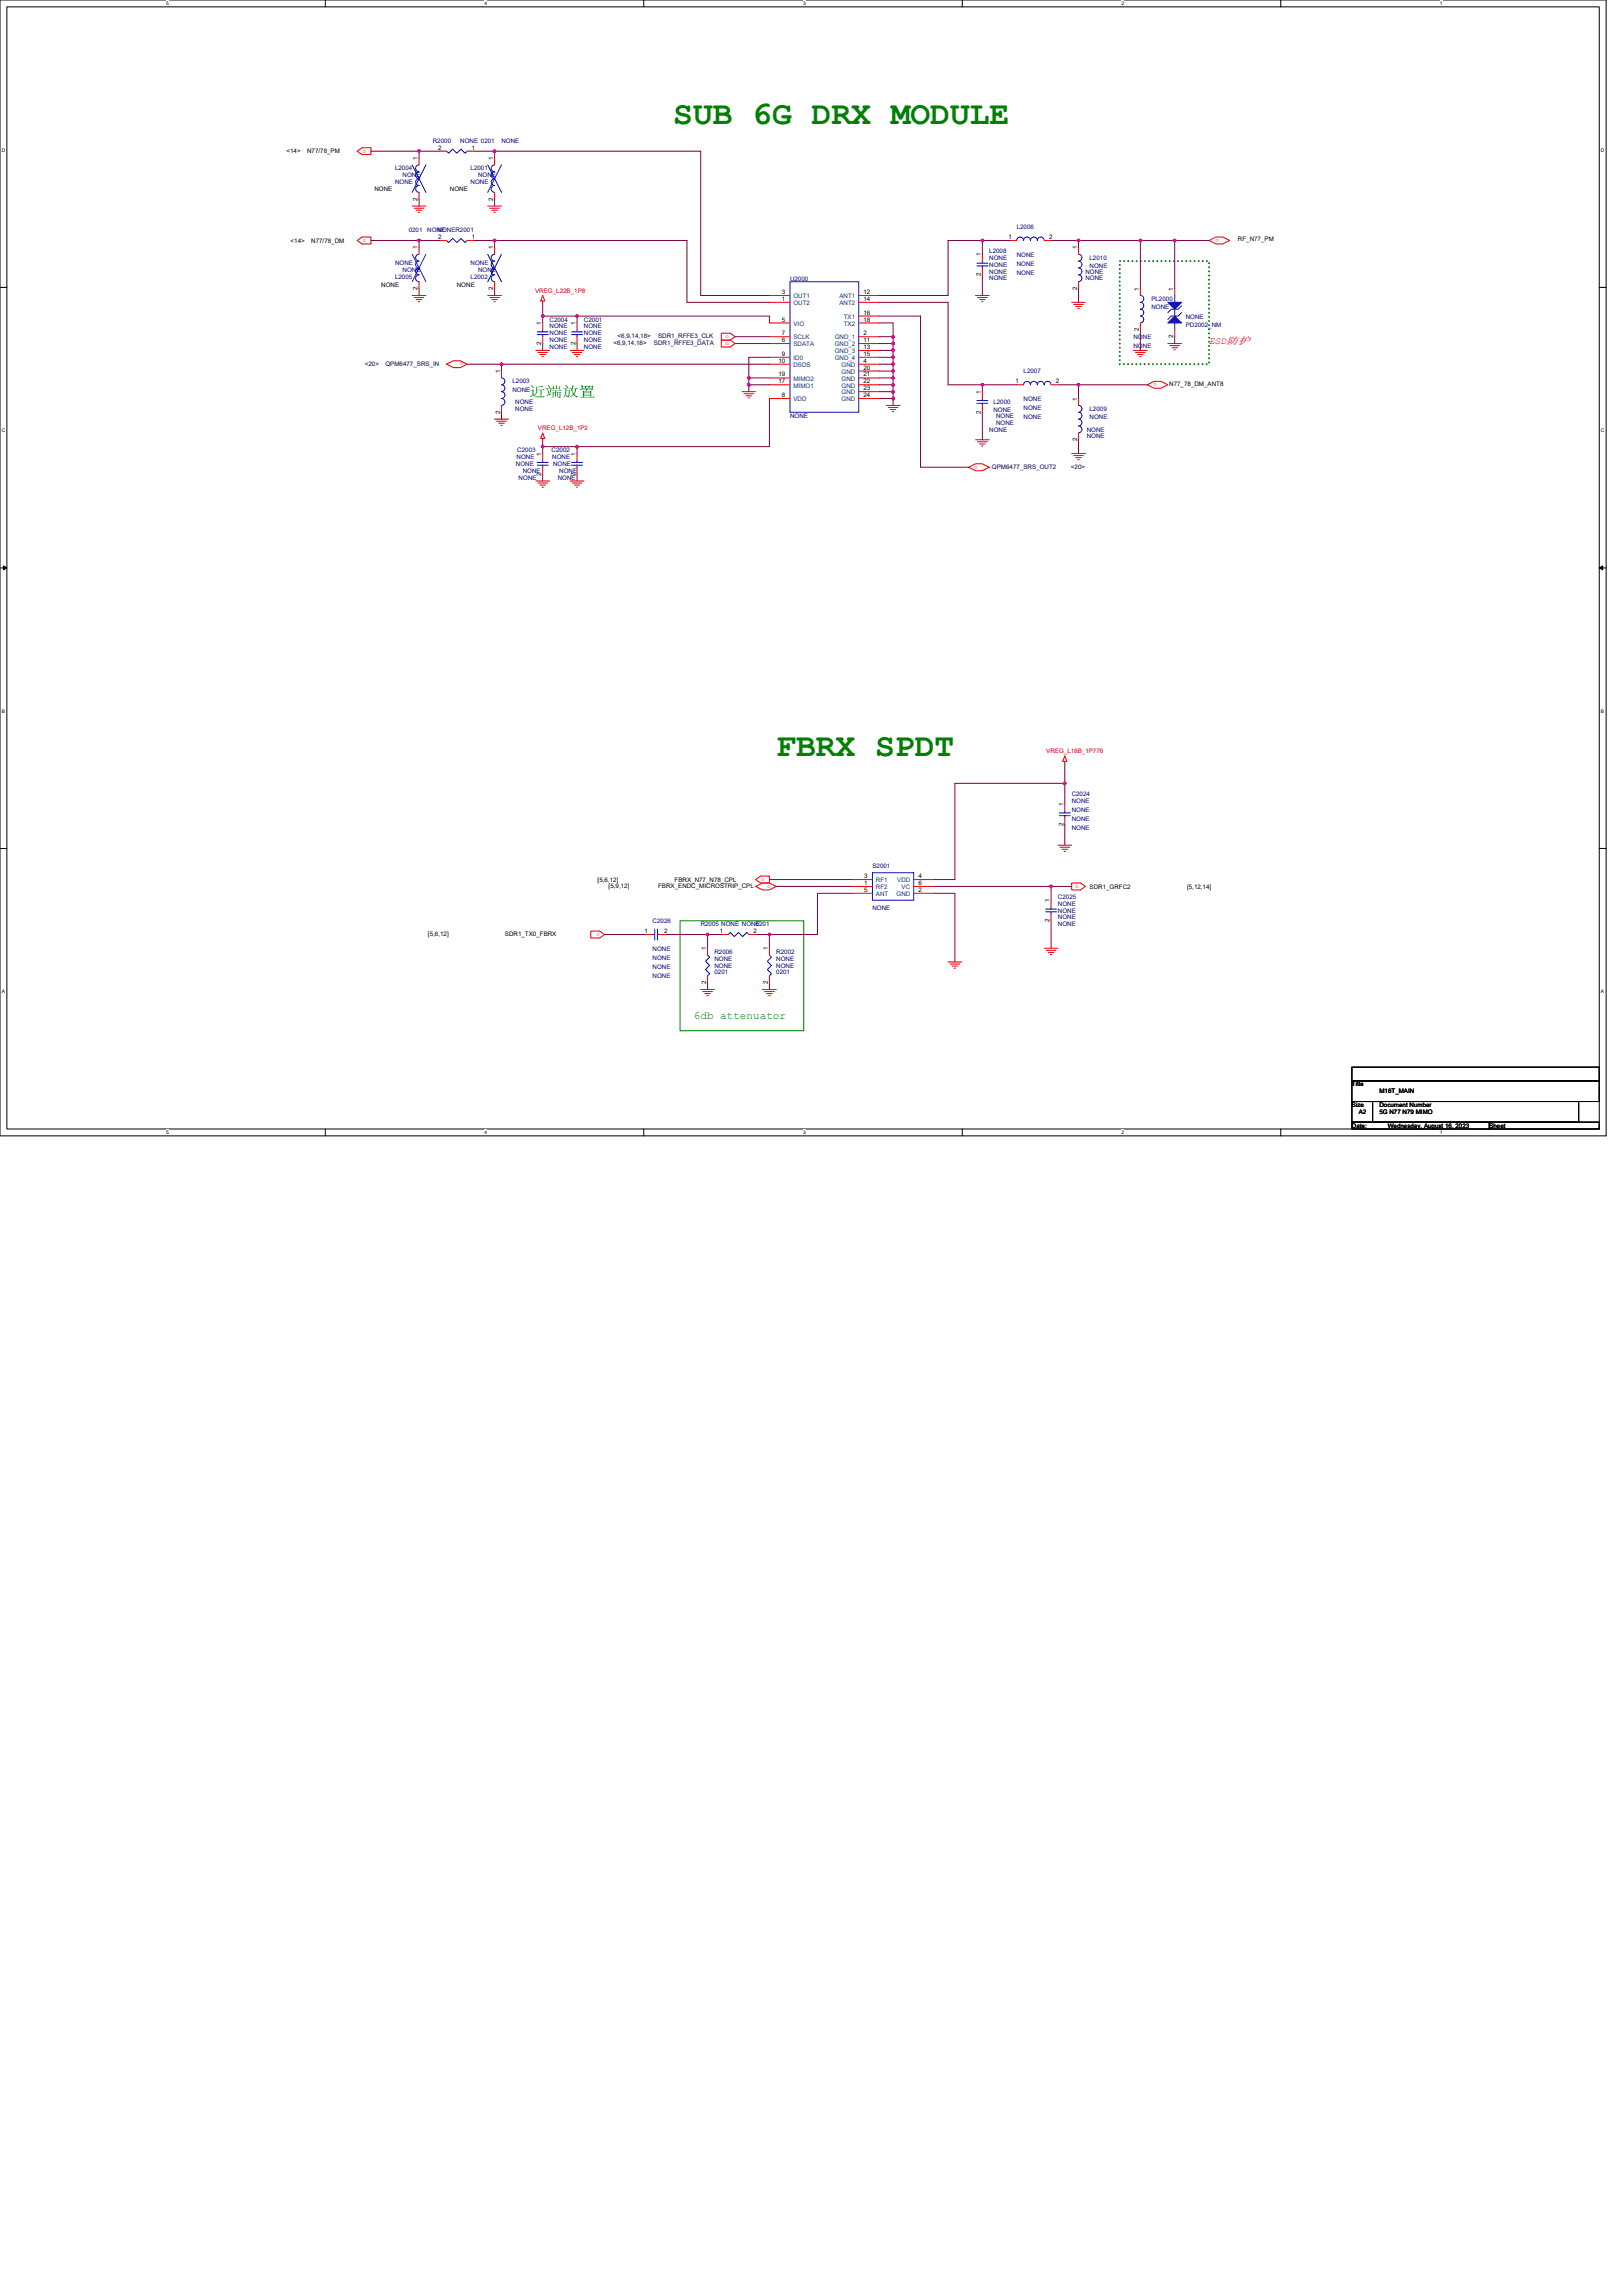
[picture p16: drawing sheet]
<svg xmlns="http://www.w3.org/2000/svg" width="210mm" height="297mm" viewBox="0 0 210 297" stroke-linecap="round" stroke-linejoin="round" font-family="sans-serif">
<defs><g id="words">
<g font-size="4.3" fill="#008000">
<text x="87.1" y="16">SUB 6G DRX MODULE</text>
<text x="100.5" y="97.8">FBRX SPDT</text>
</g>
<text font-size="1.8" fill="#008000" x="68.5" y="51.3">靠近引放</text>
<text font-size="1.4" fill="#008000" x="89.8" y="131.8">6db attenuator</text>
<text font-size="1.2" fill="#f00" x="156.5" y="44.6">ESD防防</text>
<g font-size=".8">
<text x="37.1" y="19.8">&lt;14&gt;</text>
<text x="39.7" y="19.8">N77/78_PM</text>
<text x="54" y="20.7" transform="rotate(-90 54 20.7)">1</text>
<text x="56.7" y="19.4">2</text>
<text x="61.1" y="19.4">1</text>
<text x="63.8" y="20.7" transform="rotate(-90 63.8 20.7)">1</text>
<text x="48.5" y="24.7">NONE</text>
<text x="54" y="26" transform="rotate(-90 54 26)">2</text>
<text x="58.2" y="24.7">NONE</text>
<text x="63.8" y="26" transform="rotate(-90 63.8 26)">2</text>
<text x="37.6" y="31.4">&lt;14&gt;</text>
<text x="40.3" y="31.4">N77/78_DM</text>
<text x="54" y="32.3" transform="rotate(-90 54 32.3)">1</text>
<text x="56.7" y="30.9">2</text>
<text x="61.1" y="30.9">1</text>
<text x="63.8" y="32.3" transform="rotate(-90 63.8 32.3)">1</text>
<text x="126.9" y="35.7" transform="rotate(-90 126.9 35.7)">2</text>
<text x="126.9" y="33.2" transform="rotate(-90 126.9 33.2)">1</text>
<text x="130.5" y="30.9">1</text>
<text x="135.8" y="30.9">2</text>
<text x="139.4" y="32.3" transform="rotate(-90 139.4 32.3)">1</text>
<text x="160.2" y="31.2">RF_N77_PM</text>
<text x="49.3" y="37.2">NONE</text>
<text x="54" y="37.5" transform="rotate(-90 54 37.5)">2</text>
<text x="59.1" y="37.2">NONE</text>
<text x="63.8" y="37.5" transform="rotate(-90 63.8 37.5)">2</text>
<text x="101.2" y="38.9">1</text>
<text x="101.2" y="38">3</text>
<text x="101.2" y="41.6">5</text>
<text x="111.7" y="38">12</text>
<text x="111.7" y="38.9">14</text>
<text x="111.7" y="40.7">16</text>
<text x="111.7" y="41.6">18</text>
<text x="139.4" y="37.5" transform="rotate(-90 139.4 37.5)">2</text>
<text x="147.4" y="37.6" transform="rotate(-90 147.4 37.6)">1</text>
<text x="151.8" y="37.6" transform="rotate(-90 151.8 37.6)">1</text>
<text x="70" y="44.6" transform="rotate(-90 70 44.6)">2</text>
<text x="70" y="42" transform="rotate(-90 70 42)">1</text>
<text x="74.5" y="44.6" transform="rotate(-90 74.5 44.6)">2</text>
<text x="74.5" y="42" transform="rotate(-90 74.5 42)">1</text>
<text x="100.7" y="46.9">10</text>
<text x="101.2" y="44.3">6</text>
<text x="101.2" y="43.4">7</text>
<text x="101.2" y="46">9</text>
<text x="111.7" y="46.9">4</text>
<text x="111.7" y="43.4">2</text>
<text x="111.7" y="44.3">11</text>
<text x="111.7" y="45.2">13</text>
<text x="111.7" y="46">15</text>
<text x="111.7" y="47.8">20</text>
<text x="147.4" y="42.9" transform="rotate(-90 147.4 42.9)">2</text>
<text x="151.8" y="43.7" transform="rotate(-90 151.8 43.7)">2</text>
<text x="64.7" y="53.5" transform="rotate(-90 64.7 53.5)">2</text>
<text x="64.7" y="48.3" transform="rotate(-90 64.7 48.3)">1</text>
<text x="100.7" y="49.6">17</text>
<text x="100.7" y="48.7">19</text>
<text x="101.2" y="51.4">8</text>
<text x="111.7" y="48.7">21</text>
<text x="111.7" y="49.6">22</text>
<text x="111.7" y="50.5">23</text>
<text x="111.7" y="51.4">24</text>
<text x="126.9" y="53.5" transform="rotate(-90 126.9 53.5)">2</text>
<text x="126.9" y="50.9" transform="rotate(-90 126.9 50.9)">1</text>
<text x="131.4" y="49.6">1</text>
<text x="136.6" y="49.6">2</text>
<text x="139.4" y="51.8" transform="rotate(-90 139.4 51.8)">1</text>
<text x="151.3" y="49.9">N77_78_DM_ANT8</text>
<text x="70" y="58.9" transform="rotate(-90 70 58.9)">1</text>
<text x="74.5" y="58.9" transform="rotate(-90 74.5 58.9)">1</text>
<text x="139.4" y="57.1" transform="rotate(-90 139.4 57.1)">2</text>
<text x="70" y="61.5" transform="rotate(-90 70 61.5)">2</text>
<text x="74.5" y="61.5" transform="rotate(-90 74.5 61.5)">2</text>
<text x="137.6" y="106.9" transform="rotate(-90 137.6 106.9)">2</text>
<text x="137.6" y="104.3" transform="rotate(-90 137.6 104.3)">1</text>
<text x="111.8" y="113.6">3</text>
<text x="118.9" y="113.6">4</text>
<text x="77.3" y="114.1">[5,6,12]</text>
<text x="78.8" y="114.9">[5,9,12]</text>
<text x="85.2" y="114.9">FBRX_ENDC_MICROSTRIP_CPL</text>
<text x="87.3" y="114.1">FBRX_N77_N78_CPL</text>
<text x="111.8" y="115.4">5</text>
<text x="111.8" y="114.5">1</text>
<text x="118.9" y="115.4">2</text>
<text x="118.9" y="114.5">6</text>
<text x="135.8" y="119.3" transform="rotate(-90 135.8 119.3)">2</text>
<text x="135.8" y="116.7" transform="rotate(-90 135.8 116.7)">1</text>
<text x="141" y="115">SDR1_GRFC2</text>
<text x="153.6" y="115">[5,12,14]</text>
<text x="55.4" y="121.1">[5,6,12]</text>
<text x="65.3" y="121.1">SDR1_TX0_FBRX</text>
<text x="83.4" y="120.7">1</text>
<text x="86" y="120.7">2</text>
<text x="91.4" y="122.9" transform="rotate(-90 91.4 122.9)">1</text>
<text x="93.2" y="120.7">1</text>
<text x="97.5" y="120.7">2</text>
<text x="99.4" y="122.9" transform="rotate(-90 99.4 122.9)">1</text>
<text x="91.4" y="127.3" transform="rotate(-90 91.4 127.3)">2</text>
<text x="99.4" y="127.3" transform="rotate(-90 99.4 127.3)">2</text>
<text x="175" y="140.6">Title</text>
<text x="175" y="143.2">Size</text>
<text x="178.5" y="143.2">Document Number</text>
<text x="178.5" y="141.4">M16T_MAIN</text>
<text x="175" y="145.9">Date:</text>
<text x="175.8" y="144.1">A2</text>
<text x="178.5" y="144.1">5G N77 N79 MIMO</text>
<text x="179.6" y="145.9">Wednesday, August 16, 2023</text>
<text x="192.7" y="145.9">Sheet</text>
</g>
<g font-size=".8" fill="#f00">
<text x="46.9" y="19.8">o</text>
<text x="46.9" y="31.3">o</text>
<text x="157.7" y="30.9" transform="rotate(-180 157.7 30.9)">o</text>
<text x="69.3" y="37.9">VREG_L22B_1P8</text>
<text x="59.9" y="46.9" transform="rotate(-180 59.9 46.9)">o</text>
<text x="93.9" y="43.8">o</text>
<text x="93.9" y="44.6">o</text>
<text x="149.7" y="49.6" transform="rotate(-180 149.7 49.6)">o</text>
<text x="69.6" y="55.7">VREG_L12B_1P2</text>
<text x="126.5" y="60.2" transform="rotate(-180 126.5 60.2)">o</text>
<text x="135.4" y="97.4">VREG_L18B_1P776</text>
<text x="98.5" y="114">o</text>
<text x="99.3" y="114.9">o</text>
<text x="139.1" y="114.9">o</text>
<text x="77.6" y="120.7" transform="rotate(-180 77.6 120.7)">o</text>
</g>
<g font-size=".8" fill="#000080">
<text x="51.1" y="22.1">L2004</text>
<text x="51.1" y="23.8">NONE</text>
<text x="52.1" y="22.9">NONE</text>
<text x="56" y="18.5">R2000</text>
<text x="59.6" y="18.5">NONE 0201</text>
<text x="60.9" y="22.1">L2001</text>
<text x="60.9" y="23.8">NONE</text>
<text x="61.9" y="22.9">NONE</text>
<text x="64.9" y="18.5">NONE</text>
<text x="131.6" y="29.6">L2006</text>
<text x="51.1" y="34.3">NONE</text>
<text x="52.1" y="35.2">NONE</text>
<text x="52.9" y="30.1">0201</text>
<text x="55.3" y="30.1">NONE</text>
<text x="56.6" y="30.1">NONER2001</text>
<text x="60.9" y="34.3">NONE</text>
<text x="61.9" y="35.2">NONE</text>
<text x="128" y="32.7">L2008</text>
<text x="128" y="33.6">NONE</text>
<text x="128" y="35.4">NONE</text>
<text x="128" y="34.5">NONE</text>
<text x="131.6" y="33.3">NONE</text>
<text x="131.6" y="34.4">NONE</text>
<text x="131.6" y="35.6">NONE</text>
<text x="140.5" y="35.4">NONE</text>
<text x="141" y="33.6">L2010</text>
<text x="141" y="34.7">NONE</text>
<text x="51.1" y="36.1">L2005</text>
<text x="60.9" y="36.1">L2002</text>
<text x="71.1" y="41.6">C2004</text>
<text x="75.6" y="41.6">C2001</text>
<text x="102.2" y="36.4">U2000</text>
<text x="128" y="36.3">NONE</text>
<text x="140.5" y="36.3">NONE</text>
<text x="149" y="38.9">PL2000</text>
<text x="149" y="40">NONE</text>
<text x="153.4" y="41.3">NONE</text>
<text x="71.1" y="42.5">NONE</text>
<text x="71.1" y="45.2">NONE</text>
<text x="71.1" y="44.3">NONE</text>
<text x="71.1" y="43.4">NONE</text>
<text x="75.6" y="42.5">NONE</text>
<text x="75.6" y="43.4">NONE</text>
<text x="75.6" y="44.3">NONE</text>
<text x="75.6" y="45.2">NONE</text>
<text x="146.7" y="43.8">NONE</text>
<text x="146.7" y="45">NONE</text>
<text x="153.4" y="42.3">PD2002_NM</text>
<text x="66.3" y="49.6">L2003</text>
<text x="66.3" y="50.7">NONE</text>
<text x="66.7" y="53.2">NONE</text>
<text x="66.7" y="52.3">NONE</text>
<text x="128.6" y="52.3">L2000</text>
<text x="128.6" y="53.3">NONE</text>
<text x="132.5" y="48.3">L2007</text>
<text x="132.5" y="51.9">NONE</text>
<text x="132.5" y="53.1">NONE</text>
<text x="141" y="53.2">L2009</text>
<text x="66.9" y="59.4">NONE</text>
<text x="66.9" y="58.5">C2003</text>
<text x="71.4" y="58.5">C2002</text>
<text x="71.5" y="59.4">NONE</text>
<text x="102.2" y="54.1">NONE</text>
<text x="128" y="55.8">NONE</text>
<text x="128.9" y="54.1">NONE</text>
<text x="128.9" y="54.9">NONE</text>
<text x="132.5" y="54.2">NONE</text>
<text x="140.6" y="55.8">NONE</text>
<text x="140.6" y="56.7">NONE</text>
<text x="141" y="54.2">NONE</text>
<text x="66.8" y="60.3">NONE</text>
<text x="67.1" y="62.1">NONE</text>
<text x="67.7" y="61.2">NONE</text>
<text x="71.6" y="60.3">NONE</text>
<text x="72.2" y="62.1">NONE</text>
<text x="72.4" y="61.2">NONE</text>
<text x="138.7" y="103">C2024</text>
<text x="138.7" y="103.8">NONE</text>
<text x="138.7" y="105.1">NONE</text>
<text x="138.7" y="106.2">NONE</text>
<text x="138.7" y="107.4">NONE</text>
<text x="112.9" y="112.3">S2001</text>
<text x="84.5" y="119.4">C2026</text>
<text x="90.7" y="119.8">R2005 NONE NONE</text>
<text x="97.8" y="119.8">0201</text>
<text x="112.9" y="117.7">NONE</text>
<text x="136.9" y="116.3">C2025</text>
<text x="136.9" y="117.2">NONE</text>
<text x="136.9" y="118.1">NONE</text>
<text x="136.9" y="119">NONE</text>
<text x="136.9" y="119.8">NONE</text>
<text x="84.5" y="123">NONE</text>
<text x="84.5" y="124.2">NONE</text>
<text x="84.5" y="125.4">NONE</text>
<text x="92.5" y="123.4">R2006</text>
<text x="92.5" y="124.3">NONE</text>
<text x="92.5" y="125.2">NONE</text>
<text x="100.5" y="123.4">R2002</text>
<text x="100.5" y="124.3">NONE</text>
<text x="100.5" y="125.2">NONE</text>
<text x="84.5" y="126.5">NONE</text>
<text x="92.5" y="126.1">0201</text>
<text x="100.5" y="126.1">0201</text>
</g>
<g font-size=".8" fill="#004080">
<text x="102.7" y="39.5">OUT2</text>
<text x="102.7" y="38.6">OUT1</text>
<text x="108.6" y="38.6">ANT1</text>
<text x="108.6" y="39.5">ANT2</text>
<text x="109.2" y="41.3">TX1</text>
<text x="102.7" y="42.1">VIO</text>
<text x="102.7" y="44.8">SDATA</text>
<text x="102.7" y="43.9">SCLK</text>
<text x="102.7" y="46.6">ID0</text>
<text x="102.7" y="47.5">DSDS</text>
<text x="108" y="43.9">GND_1</text>
<text x="108" y="44.8">GND_2</text>
<text x="108" y="45.7">GND_3</text>
<text x="108" y="46.6">GND_4</text>
<text x="108.9" y="47.5">GND</text>
<text x="109.2" y="42.1">TX2</text>
<text x="102.7" y="51.9">VDD</text>
<text x="102.7" y="50.1">MIMO1</text>
<text x="102.7" y="49.3">MIMO2</text>
<text x="108.9" y="48.4">GND</text>
<text x="108.9" y="49.3">GND</text>
<text x="108.9" y="50.1">GND</text>
<text x="108.9" y="51">GND</text>
<text x="108.9" y="51.9">GND</text>
<text x="113.3" y="115.9">ANT</text>
<text x="113.3" y="114.2">RF1</text>
<text x="113.3" y="115">RF2</text>
<text x="116" y="115.9">GND</text>
<text x="116.1" y="114.2">VDD</text>
<text x="116.7" y="115">VC</text>
</g>
<g font-size=".8" fill="#000040">
<text x="47.2" y="47.4">&lt;20&gt;</text>
<text x="49.9" y="47.4">QPM6477_SRS_IN</text>
<text x="79.4" y="44.6">&lt;6,9,14,18&gt;</text>
<text x="79.9" y="43.7">&lt;6,9,14,18&gt;</text>
<text x="84.6" y="44.6">SDR1_RFFE3_DATA</text>
<text x="85.2" y="43.7">SDR1_RFFE3_CLK</text>
<text x="128.4" y="60.7">QPM6477_SRS_OUT2</text>
<text x="138.6" y="60.7">&lt;20&gt;</text>
</g>
<g font-size=".6">
<text x="21.5" y=".7">5</text>
<text x="62.7" y=".7">4</text>
<text x="103.9" y=".7">3</text>
<text x="145.1" y=".7">2</text>
<text x="186.3" y=".7">1</text>
<text x=".2" y="19.6">D</text>
<text x="207.2" y="19.6">D</text>
<text x=".2" y="55.9">C</text>
<text x="207.2" y="55.9">C</text>
<text x=".2" y="92.2">B</text>
<text x="207.2" y="92.2">B</text>
<text x=".2" y="128.5">A</text>
<text x="207.2" y="128.5">A</text>
<text x="21.5" y="146.7">5</text>
<text x="62.7" y="146.7">4</text>
<text x="103.9" y="146.7">3</text>
<text x="145.1" y="146.7">2</text>
<text x="186.3" y="146.7">1</text>
</g>
</g></defs>
<path d="M207.8 0h-207.8v147h207.8v-147M.9 .9h206.1v145.2h-206.1z" fill="none" stroke="#000" stroke-width=".13"/>
<g fill="#fff">
<path d="M21.5 .1h.4v.7h-.4z"/>
<path d="M21.5 146.2h.4v.7h-.4z"/>
</g>
<path d="M42.1 0v.9M42.1 146.1v.9" fill="none" stroke="#000" stroke-width=".13"/>
<g fill="#fff">
<path d="M62.7 .1h.4v.7h-.4z"/>
<path d="M62.7 146.2h.4v.7h-.4z"/>
</g>
<path d="M83.3 0v.9M83.3 146.1v.9" fill="none" stroke="#000" stroke-width=".13"/>
<g fill="#fff">
<path d="M103.9 .1h.4v.7h-.4z"/>
<path d="M103.9 146.2h.4v.7h-.4z"/>
</g>
<path d="M124.5 0v.9M124.5 146.1v.9" fill="none" stroke="#000" stroke-width=".13"/>
<g fill="#fff">
<path d="M145.1 .1h.4v.7h-.4z"/>
<path d="M145.1 146.2h.4v.7h-.4z"/>
</g>
<path d="M165.7 0v.9M165.7 146.1v.9" fill="none" stroke="#000" stroke-width=".13"/>
<g fill="#fff">
<path d="M186.3 .1h.4v.7h-.4z"/>
<path d="M186.3 146.2h.4v.7h-.4z"/>
<path d="M.2 19h.5v.7h-.5z"/>
<path d="M207.2 19h.4v.7h-.4z"/>
<path d="M.2 55.3h.5v.7h-.5z"/>
<path d="M207.2 55.3h.4v.7h-.4z"/>
</g>
<path d="M0 37.2h.9M207 37.2h.8" fill="none" stroke="#000" stroke-width=".13"/>
<g fill="#fff">
<path d="M.2 91.6h.4v.7h-.4z"/>
<path d="M207.2 91.6h.4v.7h-.4z"/>
</g>
<path d="M0 73.5h.9M.4 73.2l.5 .3-.5 .2zM207 73.5l.4-.3v.5zM207 73.5h.8" fill="none" stroke="#000" stroke-width=".13"/>
<path d="M.4 73.2l.5 .3-.5 .2zM207 73.5l.4-.3v.5z" fill="#000"/>
<g fill="#fff">
<path d="M.2 127.9h.4v.7h-.4z"/>
<path d="M207.2 127.9h.4v.7h-.4z"/>
</g>
<path d="M0 109.8h.9M207 109.8h.8M175 138.1h32v1.7h-32zM175 139.8h32v2.7h-32zM175 142.5h2.6v2.7h-2.6zM175 145.2h17.7v.9h-17.7zM177.6 142.5h26.7v2.7h-26.7zM192.7 145.2h14.3v.9h-14.3z" fill="none" stroke="#000" stroke-width=".13"/>
<path d="M88 119.1h16v14.2h-16z" fill="none" stroke="#008000" stroke-width=".13"/>
<path d="M144.9 33.8h11.6v13.3h-11.6z" fill="none" stroke="#008000" stroke-width=".27" stroke-dasharray="0 .5"/>
<g fill="none" stroke="#f00" stroke-width=".13">
<path d="M46.2 19.6l.7-.5h1.1v.9h-1.1zM46.2 31.1l.7-.4h1.1v.9h-1.1zM53.3 26.7h1.8M53.3 38.2h1.8M53.6 26.9h1.3M53.6 38.5h1.3M53.9 27.2h.7M53.9 38.8h.7M54.1 27.5h.2M54.1 39h.2M56.9 31.1h.9M60.5 31.1h.8"/>
<path d="M63.1 26.7h1.8M63.1 38.2h1.8M63.4 26.9h1.2M63.4 38.5h1.2M63.7 27.2h.7M63.7 38.8h.7M63.9 27.5h.2M63.9 39h.2M70.2 38.9v.2M70.2 38.2l.3 .7h-.5zM126.2 38.2h1.8M126.5 38.5h1.3"/>
<path d="M126.8 38.8h.7M127 39h.2M130.7 31.1h.9M135.1 31.1h.9M138.7 39.1h1.8M139 39.4h1.2M139.2 39.6h.7M139.5 39.9h.2M139.6 32v.9M139.6 36.4v.9M147.6 37.3v.9M156.5 31.1l.9-.4h.8l.9 .4-.9 .5h-.8z"/>
<path d="M57.8 47.1l.9-.4h.9l.9 .4-.9 .5h-.9zM64 54.2h1.8M64.3 54.5h1.2M64.5 54.8h.8M64.8 55h.2M69.3 45.3h1.8M69.6 45.6h1.3M69.9 45.9h.7M70.1 46.1h.2M70.2 56.7v.2M70.2 56l.3 .7h-.5zM73.8 45.3h1.8"/>
<path d="M74.1 45.6h1.2M74.3 45.9h.7M74.6 46.1h.2M93.3 43.1h1.2l.6 .5-.6 .4h-1.2zM93.3 44h1.2l.6 .4-.6 .5h-1.2zM96 50.7h1.8M96.3 50.9h1.2M96.5 51.2h.8M96.8 51.5h.2M114.7 52.4h1.8M114.9 52.7h1.3M115.2 53h.7"/>
<path d="M115.5 53.2h.2M126.2 56.9h1.8M126.5 57.2h1.3M126.8 57.4h.7M127 57.7h.2M138.7 58.7h1.8M139 58.9h1.2M139.2 59.2h.7M139.5 59.5h.2M146.7 45.3h1.8M147 45.6h1.2M147.2 45.9h.7"/>
<path d="M147.5 46.1h.2M147.6 41.8v.9M148.5 49.8l.9-.5h.8l.9 .5-.9 .4h-.8zM151.1 44.4h1.8M151.4 44.7h1.2M151.7 45h.7M151.9 45.2h.2M69.3 62.2h1.8M69.6 62.5h1.3M69.9 62.8h.7M70.1 63h.2M73.8 62.2h1.8"/>
<path d="M74.1 62.5h1.2M74.3 62.8h.7M74.6 63h.2M125.4 60.4l.8-.4h.9l.9 .4-.9 .5h-.9zM137.8 97.8l.3 .7h-.6zM137.8 98.5v.2M97.8 113.8l.6-.5h1.2v.9h-1.2zM97.8 114.7l.9-.5h.9l.9 .5-.9 .4h-.9zM136.9 109.3h1.8M137.2 109.6h1.2M137.4 109.9h.8M137.7 110.1h.2"/>
<path d="M138.7 114.2h1.1l.7 .5-.7 .4h-1.1zM76.5 120.5h1.1l.6 .4-.6 .4h-1.1zM83.6 120.9h.9M85.3 120.9h.9M90.7 128h1.8M90.9 128.3h1.3M91.2 128.5h.7M91.5 128.8h.2M98.7 128h1.8M98.9 128.3h1.3M99.2 128.5h.7M99.5 128.8h.2"/>
<path d="M122.7 124.5h1.8M123 124.7h1.2M123.2 125h.7M123.5 125.3h.2M135.1 122.7h1.8M135.4 122.9h1.2M135.7 123.2h.7M135.9 123.5h.2"/>
</g>
<path d="M57.8 31.1l.3 .3 .5-.6 .5 .6 .6-.6 .5 .6 .3-.3M131.6 31.1a.44 .44 0 0 1 .4-.4 .44 .44 0 0 1 .5 .4 .44 .44 0 0 1 .4-.4 .44 .44 0 0 1 .4 .4 .44 .44 0 0 1 .5-.4 .44 .44 0 0 1 .4 .4 .44 .44 0 0 1 .5-.4 .44 .44 0 0 1 .4 .4M139.6 32.9a.44 .44 0 0 1 .4 .4 .44 .44 0 0 1-.4 .5 .45 .45 0 0 1 .4 .4 .45 .45 0 0 1-.4 .5M139.6 34.7a.44 .44 0 0 1 .4 .4 .44 .44 0 0 1-.4 .5 .44 .44 0 0 1 .4 .4 .44 .44 0 0 1-.4 .4M147.6 38.2a.44 .44 0 0 1 .4 .5 .44 .44 0 0 1-.4 .4 .44 .44 0 0 1 .4 .5 .44 .44 0 0 1-.4 .4 .44 .44 0 0 1 .4 .4 .44 .44 0 0 1-.4 .5 .44 .44 0 0 1 .4 .4 .44 .44 0 0 1-.4 .5M84.5 120.9h.2M84.7 120.2v1.4M85.1 120.2v1.4M85.1 120.9h.2" fill="none" stroke="#00f" stroke-width=".13"/>
<path d="M151.1 39.1h1.8l-.9 .9z" fill="#00f"/>
<path d="M151.1 39.1h1.8l-.9 .9zM152 38.2v.9M152.9 39.6l-.4 .4h-.9l-.5 .4M152 40v.9" fill="none" stroke="#00f" stroke-width=".13"/>
<path d="M151.1 41.8l.9-.9 .9 .9z" fill="#00f"/>
<g fill="none" stroke="#00f" stroke-width=".13">
<path d="M57.8 19.6l.3 .2 .5-.5 .5 .5 .6-.5 .5 .5 .3-.2M53.3 21.3l1.8 3.6M53.3 32.9l1.8 3.5M54.2 21.3a.44 .44 0 0 0-.4 .5 .44 .44 0 0 0 .4 .4 .44 .44 0 0 0-.4 .5 .44 .44 0 0 0 .4 .4 .44 .44 0 0 0-.4 .4 .44 .44 0 0 0 .4 .5 .44 .44 0 0 0-.4 .4 .44 .44 0 0 0 .4 .5M54.2 32.9a.44 .44 0 0 0-.4 .4 .44 .44 0 0 0 .4 .5 .45 .45 0 0 0-.4 .4 .45 .45 0 0 0 .4 .5M54.2 34.7a.44 .44 0 0 0-.4 .4 .44 .44 0 0 0 .4 .5 .44 .44 0 0 0-.4 .4 .44 .44 0 0 0 .4 .4M55.1 21.3l-1.8 3.6M55.1 32.9l-1.8 3.5M63.1 21.3l1.8 3.6M63.1 32.9l1.8 3.5M64 21.3a.44 .44 0 0 0-.4 .5 .44 .44 0 0 0 .4 .4 .44 .44 0 0 0-.4 .5 .44 .44 0 0 0 .4 .4 .44 .44 0 0 0-.4 .4 .44 .44 0 0 0 .4 .5 .44 .44 0 0 0-.4 .4 .44 .44 0 0 0 .4 .5M64 32.9a.44 .44 0 0 0-.4 .4 .44 .44 0 0 0 .4 .5 .45 .45 0 0 0-.4 .4 .45 .45 0 0 0 .4 .5"/>
<path d="M64 34.7a.44 .44 0 0 0-.4 .4 .44 .44 0 0 0 .4 .5 .44 .44 0 0 0-.4 .4 .44 .44 0 0 0 .4 .4M64.9 21.3l-1.8 3.6M64.9 32.9l-1.8 3.5M102.2 36.4h8.9v16.9h-8.9zM126.4 34h1.4M126.4 34.4h1.4M127.1 33.8v.2M127.1 34.4v.3M64.9 48.9a.44 .44 0 0 1 .4 .4 .44 .44 0 0 1-.4 .5M64.9 49.8a.44 .44 0 0 1 .4 .4 .44 .44 0 0 1-.4 .5 .44 .44 0 0 1 .4 .4 .44 .44 0 0 1-.4 .5 .44 .44 0 0 1 .4 .4 .44 .44 0 0 1-.4 .4M69.5 59.8h1.4M69.5 42.9h1.4"/>
<path d="M69.5 43.3h1.4M70.2 59.6v.2M70.2 42.7v.2M70.2 43.3v.3M74 42.9h1.4M74 43.3h1.4M74 59.8h1.4M74.7 59.6v.2M74.7 42.7v.2M74.7 43.3v.3M126.4 51.8h1.4M126.4 52.2h1.4"/>
<path d="M127.1 51.6v.2M127.1 52.2v.2M136 49.8a.44 .44 0 0 0-.4-.5 .44 .44 0 0 0-.5 .5 .44 .44 0 0 0-.4-.5 .44 .44 0 0 0-.5 .5 .44 .44 0 0 0-.4-.5 .44 .44 0 0 0-.5 .5 .44 .44 0 0 0-.4-.5 .44 .44 0 0 0-.4 .5M139.6 52.4a.44 .44 0 0 1 .4 .5 .44 .44 0 0 1-.4 .4M139.6 53.3a.44 .44 0 0 1 .4 .5 .44 .44 0 0 1-.4 .4 .44 .44 0 0 1 .4 .5 .44 .44 0 0 1-.4 .4M139.6 55.1a.44 .44 0 0 1 .4 .5 .44 .44 0 0 1-.4 .4M151.1 41.8l.9-.9 .9 .9zM152 41.8v.9M152.9 40.4l-.4 .5h-.9l-.5 .4M69.5 60.2h1.4M70.2 60.2v.2M74 60.2h1.4"/>
<path d="M74.7 60.2v.2M112.9 112.9h5.3v3.6h-5.3zM135.3 117.6h1.4M135.3 118h1.4M136 117.3v.3M136 118v.2M137.1 105.2h1.4M137.1 105.5h1.4M137.8 104.9v.3M137.8 105.5v.3M91.6 123.6l.2 .2-.5 .6 .5 .5-.5 .5 .5 .6-.2 .2M94.2 120.9l.3-.3 .5 .6 .6-.6 .5 .6 .5-.6 .3 .3"/>
<path d="M99.6 123.6l.2 .2-.5 .6 .5 .5-.5 .5 .5 .6-.2 .2"/>
</g>
<g fill="none" stroke="#f00" stroke-width=".13">
<path d="M56.9 19.6h.9M60.5 19.6h.8M54.2 20.4v.9M54.2 24.9v.9M54.2 32v.9M54.2 36.4v.9M64 20.4v.9M64 24.9v.9M64 32v.9M64 36.4v.9M99.6 39.1h2.6M99.6 38.2h2.6"/>
<path d="M111.1 38.2h2.7M111.1 39.1h2.7M127.1 32.9v.9M127.1 34.7v.9M152 37.3v.9M64.9 48v.9M64.9 52.4v.9M70.2 58.7v.9M70.2 41.8v.9M70.2 43.6v.8M74.7 58.7v.9M74.7 41.8v.9"/>
<path d="M74.7 43.6v.8M99.6 41.8h2.6M99.6 44.4h2.6M99.6 43.6h2.6M99.6 51.6h2.6M99.6 46.2h2.6M99.6 47.1h2.6M99.6 49.8h2.6M99.6 48.9h2.6M111.1 47.1h2.7M111.1 43.6h2.7M111.1 44.4h2.7"/>
<path d="M111.1 45.3h2.7M111.1 46.2h2.7M111.1 40.9h2.7M111.1 41.8h2.7M111.1 48h2.7M111.1 48.9h2.7M111.1 49.8h2.7M111.1 50.7h2.7M111.1 51.6h2.7M127.1 50.7v.9M127.1 52.4v.9M131.6 49.8h.9"/>
<path d="M136 49.8h.9M139.6 51.6v.8M139.6 56v.9M152 42.7v.9M70.2 60.4v.9M74.7 60.4v.9M110.2 115.6h2.7M110.2 113.8h2.7M110.2 114.7h2.7M118.2 115.6h2.7M118.2 114.7h2.7M118.2 113.8h2.7"/>
<path d="M136 116.5v.8M136 118.2v.9M137.8 104v.9M137.8 105.8v.9M91.6 122.7v.9M91.6 126.2v.9M93.3 120.9h.9M96.9 120.9h.9M99.6 122.7v.9M99.6 126.2v.9"/>
</g>
<path d="M137.8 98.7v2.6h-14.2v12.5" fill="none" stroke="#800040" stroke-width=".13"/>
<circle cx="137.8" cy="101.3" r=".17" fill="#f0f"/>
<circle cx="137.8" cy="101.3" r=".17" fill="none" stroke="#f0f" stroke-width=".13"/>
<path d="M99.6 113.8h10.6M100.5 114.7h9.7M120.9 113.8h2.7M120.9 114.7h15.1M137.8 101.3v2.7M137.8 106.7v2.6" fill="none" stroke="#800040" stroke-width=".13"/>
<circle cx="136" cy="114.7" r=".17" fill="#f0f"/>
<circle cx="136" cy="114.7" r=".17" fill="none" stroke="#f0f" stroke-width=".13"/>
<path d="M110.2 115.6h-4.4v5.3M120.9 115.6h2.7v8.9M136 119.1v3.6M138.7 114.7h-2.7v1.8M78.2 120.9h5.4M86.2 120.9h5.4M91.6 120.9v1.8M91.6 120.9h1.7" fill="none" stroke="#800040" stroke-width=".13"/>
<circle cx="91.6" cy="120.9" r=".17" fill="#f0f"/>
<circle cx="91.6" cy="120.9" r=".17" fill="none" stroke="#f0f" stroke-width=".13"/>
<path d="M97.8 120.9h8" fill="none" stroke="#800040" stroke-width=".13"/>
<circle cx="99.6" cy="120.9" r=".17" fill="#f0f"/>
<circle cx="99.6" cy="120.9" r=".17" fill="none" stroke="#f0f" stroke-width=".13"/>
<path d="M48 19.6h6.2M91.6 127.1v.9M99.6 120.9v1.8M99.6 127.1v.9" fill="none" stroke="#800040" stroke-width=".13"/>
<circle cx="54.2" cy="19.6" r=".17" fill="#f0f"/>
<circle cx="54.2" cy="19.6" r=".17" fill="none" stroke="#f0f" stroke-width=".13"/>
<path d="M56.9 19.6h-2.7v.8M61.3 19.6h2.7M64 19.6v.8M64 19.6h26.7" fill="none" stroke="#800040" stroke-width=".13"/>
<circle cx="64" cy="19.6" r=".17" fill="#f0f"/>
<circle cx="64" cy="19.6" r=".17" fill="none" stroke="#f0f" stroke-width=".13"/>
<path d="M90.7 19.6v18.6M48 31.1h6.2M54.2 25.8v.9M64 25.8v.9" fill="none" stroke="#800040" stroke-width=".13"/>
<circle cx="54.2" cy="31.1" r=".17" fill="#f0f"/>
<circle cx="54.2" cy="31.1" r=".17" fill="none" stroke="#f0f" stroke-width=".13"/>
<path d="M56.9 31.1h-2.7v.9M61.3 31.1h27.6" fill="none" stroke="#800040" stroke-width=".13"/>
<circle cx="64" cy="31.1" r=".17" fill="#f0f"/>
<circle cx="64" cy="31.1" r=".17" fill="none" stroke="#f0f" stroke-width=".13"/>
<path d="M64 31.1v.9M88.9 31.1v8M127.1 31.1h-4.4v7.1M127.1 31.1v1.8M127.1 31.1h3.6" fill="none" stroke="#800040" stroke-width=".13"/>
<circle cx="127.1" cy="31.1" r=".17" fill="#f0f"/>
<circle cx="127.1" cy="31.1" r=".17" fill="none" stroke="#f0f" stroke-width=".13"/>
<path d="M54.2 37.3v.9M64 37.3v.9M70.2 39.1v1.8M88.9 39.1h10.7M90.7 38.2h8.9M113.8 38.2h8.9M113.8 39.1h8.9v10.7M127.1 35.6v2.6M136 31.1h3.6v.9" fill="none" stroke="#800040" stroke-width=".13"/>
<circle cx="70.2" cy="40.9" r=".17" fill="#f0f"/>
<circle cx="70.2" cy="40.9" r=".17" fill="none" stroke="#f0f" stroke-width=".13"/>
<path d="M99.6 40.9h-29.4v.9" fill="none" stroke="#800040" stroke-width=".13"/>
<circle cx="74.7" cy="40.9" r=".17" fill="#f0f"/>
<circle cx="74.7" cy="40.9" r=".17" fill="none" stroke="#f0f" stroke-width=".13"/>
<path d="M74.7 40.9v.9M95.1 43.6h4.5M99.6 40.9v.9M113.8 41.8h1.8v1.8M113.8 43.6h1.8M113.8 40.9h5.3v19.5M115.6 43.6v.8" fill="none" stroke="#800040" stroke-width=".13"/>
<circle cx="115.6" cy="43.6" r=".17" fill="#f0f"/>
<circle cx="115.6" cy="43.6" r=".17" fill="none" stroke="#f0f" stroke-width=".13"/>
<path d="M70.2 44.4v.9M74.7 44.4v.9M95.1 44.4h4.5M113.8 44.4h1.8v.9" fill="none" stroke="#800040" stroke-width=".13"/>
<circle cx="115.6" cy="45.3" r=".17" fill="#f0f"/>
<circle cx="115.6" cy="45.3" r=".17" fill="none" stroke="#f0f" stroke-width=".13"/>
<circle cx="115.6" cy="44.4" r=".17" fill="#f0f"/>
<circle cx="115.6" cy="44.4" r=".17" fill="none" stroke="#f0f" stroke-width=".13"/>
<path d="M96.9 46.2v2.7M113.8 45.3h1.8v.9" fill="none" stroke="#800040" stroke-width=".13"/>
<circle cx="96.9" cy="48.9" r=".17" fill="#f0f"/>
<circle cx="96.9" cy="48.9" r=".17" fill="none" stroke="#f0f" stroke-width=".13"/>
<path d="M96.9 46.2h2.7M113.8 46.2h1.8v.9" fill="none" stroke="#800040" stroke-width=".13"/>
<circle cx="115.6" cy="47.1" r=".17" fill="#f0f"/>
<circle cx="115.6" cy="47.1" r=".17" fill="none" stroke="#f0f" stroke-width=".13"/>
<circle cx="115.6" cy="46.2" r=".17" fill="#f0f"/>
<circle cx="115.6" cy="46.2" r=".17" fill="none" stroke="#f0f" stroke-width=".13"/>
<path d="M60.5 47.1h4.4M64.9 47.1v.9M64.9 47.1h34.7" fill="none" stroke="#800040" stroke-width=".13"/>
<circle cx="64.9" cy="47.1" r=".17" fill="#f0f"/>
<circle cx="64.9" cy="47.1" r=".17" fill="none" stroke="#f0f" stroke-width=".13"/>
<path d="M113.8 47.1h1.8v.9" fill="none" stroke="#800040" stroke-width=".13"/>
<circle cx="115.6" cy="48" r=".17" fill="#f0f"/>
<circle cx="115.6" cy="48" r=".17" fill="none" stroke="#f0f" stroke-width=".13"/>
<path d="M99.6 48.9h-2.7v.9M113.8 48h1.8v.9" fill="none" stroke="#800040" stroke-width=".13"/>
<circle cx="96.9" cy="49.8" r=".17" fill="#f0f"/>
<circle cx="96.9" cy="49.8" r=".17" fill="none" stroke="#f0f" stroke-width=".13"/>
<path d="M113.8 48.9h1.8v.9" fill="none" stroke="#800040" stroke-width=".13"/>
<circle cx="115.6" cy="49.8" r=".17" fill="#f0f"/>
<circle cx="115.6" cy="49.8" r=".17" fill="none" stroke="#f0f" stroke-width=".13"/>
<circle cx="115.6" cy="48.9" r=".17" fill="#f0f"/>
<circle cx="115.6" cy="48.9" r=".17" fill="none" stroke="#f0f" stroke-width=".13"/>
<path d="M99.6 49.8h-2.7v.9M113.8 49.8h1.8v.9M122.7 49.8h8.9" fill="none" stroke="#800040" stroke-width=".13"/>
<circle cx="127.1" cy="49.8" r=".17" fill="#f0f"/>
<circle cx="127.1" cy="49.8" r=".17" fill="none" stroke="#f0f" stroke-width=".13"/>
<path d="M127.1 49.8v.9M136.9 49.8h11.6" fill="none" stroke="#800040" stroke-width=".13"/>
<circle cx="139.6" cy="49.8" r=".17" fill="#f0f"/>
<circle cx="139.6" cy="49.8" r=".17" fill="none" stroke="#f0f" stroke-width=".13"/>
<path d="M113.8 50.7h1.8v.9M139.6 49.8v1.8" fill="none" stroke="#800040" stroke-width=".13"/>
<circle cx="115.6" cy="51.6" r=".17" fill="#f0f"/>
<circle cx="115.6" cy="51.6" r=".17" fill="none" stroke="#f0f" stroke-width=".13"/>
<circle cx="115.6" cy="50.7" r=".17" fill="#f0f"/>
<circle cx="115.6" cy="50.7" r=".17" fill="none" stroke="#f0f" stroke-width=".13"/>
<path d="M64.9 53.3v.9M70.2 56.9v1.8M99.6 51.6v6.2M113.8 51.6h1.8v.8" fill="none" stroke="#800040" stroke-width=".13"/>
<circle cx="70.2" cy="57.8" r=".17" fill="#f0f"/>
<circle cx="70.2" cy="57.8" r=".17" fill="none" stroke="#f0f" stroke-width=".13"/>
<path d="M70.2 57.8h4.5M74.7 57.8v.9M74.7 57.8h24.9" fill="none" stroke="#800040" stroke-width=".13"/>
<circle cx="74.7" cy="57.8" r=".17" fill="#f0f"/>
<circle cx="74.7" cy="57.8" r=".17" fill="none" stroke="#f0f" stroke-width=".13"/>
<path d="M152 31.1h-4.4v6.2M152 31.1v6.2M152 31.1h4.5M147.6 42.7v2.6M152 43.6v.8M70.2 61.3v.9M74.7 61.3v.9M119.1 60.4h6.3" fill="none" stroke="#800040" stroke-width=".13"/>
<circle cx="152" cy="31.1" r=".17" fill="#f0f"/>
<circle cx="152" cy="31.1" r=".17" fill="none" stroke="#f0f" stroke-width=".13"/>
<path d="M139.6 31.1h8" fill="none" stroke="#800040" stroke-width=".13"/>
<circle cx="139.6" cy="31.1" r=".17" fill="#f0f"/>
<circle cx="139.6" cy="31.1" r=".17" fill="none" stroke="#f0f" stroke-width=".13"/>
<circle cx="147.6" cy="31.1" r=".17" fill="#f0f"/>
<circle cx="147.6" cy="31.1" r=".17" fill="none" stroke="#f0f" stroke-width=".13"/>
<path d="M139.6 37.3v1.8M127.1 53.3v3.6M139.6 56.9v1.8" fill="none" stroke="#800040" stroke-width=".13"/>
<circle cx="137.8" cy="101.3" r=".17" fill="#f0f"/>
<circle cx="137.8" cy="101.3" r=".17" fill="none" stroke="#f0f" stroke-width=".13"/>
<circle cx="136" cy="114.7" r=".17" fill="#f0f"/>
<circle cx="136" cy="114.7" r=".17" fill="none" stroke="#f0f" stroke-width=".13"/>
<circle cx="91.6" cy="120.9" r=".17" fill="#f0f"/>
<circle cx="91.6" cy="120.9" r=".17" fill="none" stroke="#f0f" stroke-width=".13"/>
<circle cx="99.6" cy="120.9" r=".17" fill="#f0f"/>
<circle cx="99.6" cy="120.9" r=".17" fill="none" stroke="#f0f" stroke-width=".13"/>
<circle cx="54.2" cy="19.6" r=".17" fill="#f0f"/>
<circle cx="54.2" cy="19.6" r=".17" fill="none" stroke="#f0f" stroke-width=".13"/>
<circle cx="64" cy="19.6" r=".17" fill="#f0f"/>
<circle cx="64" cy="19.6" r=".17" fill="none" stroke="#f0f" stroke-width=".13"/>
<circle cx="54.2" cy="31.1" r=".17" fill="#f0f"/>
<circle cx="54.2" cy="31.1" r=".17" fill="none" stroke="#f0f" stroke-width=".13"/>
<circle cx="64" cy="31.1" r=".17" fill="#f0f"/>
<circle cx="64" cy="31.1" r=".17" fill="none" stroke="#f0f" stroke-width=".13"/>
<circle cx="127.1" cy="31.1" r=".17" fill="#f0f"/>
<circle cx="127.1" cy="31.1" r=".17" fill="none" stroke="#f0f" stroke-width=".13"/>
<circle cx="70.2" cy="40.9" r=".17" fill="#f0f"/>
<circle cx="70.2" cy="40.9" r=".17" fill="none" stroke="#f0f" stroke-width=".13"/>
<circle cx="74.7" cy="40.9" r=".17" fill="#f0f"/>
<circle cx="74.7" cy="40.9" r=".17" fill="none" stroke="#f0f" stroke-width=".13"/>
<circle cx="115.6" cy="43.6" r=".17" fill="#f0f"/>
<circle cx="115.6" cy="43.6" r=".17" fill="none" stroke="#f0f" stroke-width=".13"/>
<circle cx="115.6" cy="45.3" r=".17" fill="#f0f"/>
<circle cx="115.6" cy="45.3" r=".17" fill="none" stroke="#f0f" stroke-width=".13"/>
<circle cx="115.6" cy="44.4" r=".17" fill="#f0f"/>
<circle cx="115.6" cy="44.4" r=".17" fill="none" stroke="#f0f" stroke-width=".13"/>
<circle cx="96.9" cy="48.9" r=".17" fill="#f0f"/>
<circle cx="96.9" cy="48.9" r=".17" fill="none" stroke="#f0f" stroke-width=".13"/>
<circle cx="115.6" cy="47.1" r=".17" fill="#f0f"/>
<circle cx="115.6" cy="47.1" r=".17" fill="none" stroke="#f0f" stroke-width=".13"/>
<circle cx="115.6" cy="46.2" r=".17" fill="#f0f"/>
<circle cx="115.6" cy="46.2" r=".17" fill="none" stroke="#f0f" stroke-width=".13"/>
<circle cx="64.9" cy="47.1" r=".17" fill="#f0f"/>
<circle cx="64.9" cy="47.1" r=".17" fill="none" stroke="#f0f" stroke-width=".13"/>
<circle cx="115.6" cy="48" r=".17" fill="#f0f"/>
<circle cx="115.6" cy="48" r=".17" fill="none" stroke="#f0f" stroke-width=".13"/>
<circle cx="96.9" cy="49.8" r=".17" fill="#f0f"/>
<circle cx="96.9" cy="49.8" r=".17" fill="none" stroke="#f0f" stroke-width=".13"/>
<circle cx="115.6" cy="49.8" r=".17" fill="#f0f"/>
<circle cx="115.6" cy="49.8" r=".17" fill="none" stroke="#f0f" stroke-width=".13"/>
<circle cx="115.6" cy="48.9" r=".17" fill="#f0f"/>
<circle cx="115.6" cy="48.9" r=".17" fill="none" stroke="#f0f" stroke-width=".13"/>
<circle cx="127.1" cy="49.8" r=".17" fill="#f0f"/>
<circle cx="127.1" cy="49.8" r=".17" fill="none" stroke="#f0f" stroke-width=".13"/>
<circle cx="139.6" cy="49.8" r=".17" fill="#f0f"/>
<circle cx="139.6" cy="49.8" r=".17" fill="none" stroke="#f0f" stroke-width=".13"/>
<circle cx="115.6" cy="51.6" r=".17" fill="#f0f"/>
<circle cx="115.6" cy="51.6" r=".17" fill="none" stroke="#f0f" stroke-width=".13"/>
<circle cx="115.6" cy="50.7" r=".17" fill="#f0f"/>
<circle cx="115.6" cy="50.7" r=".17" fill="none" stroke="#f0f" stroke-width=".13"/>
<circle cx="70.2" cy="57.8" r=".17" fill="#f0f"/>
<circle cx="70.2" cy="57.8" r=".17" fill="none" stroke="#f0f" stroke-width=".13"/>
<circle cx="74.7" cy="57.8" r=".17" fill="#f0f"/>
<circle cx="74.7" cy="57.8" r=".17" fill="none" stroke="#f0f" stroke-width=".13"/>
<circle cx="152" cy="31.1" r=".17" fill="#f0f"/>
<circle cx="152" cy="31.1" r=".17" fill="none" stroke="#f0f" stroke-width=".13"/>
<circle cx="139.6" cy="31.1" r=".17" fill="#f0f"/>
<circle cx="139.6" cy="31.1" r=".17" fill="none" stroke="#f0f" stroke-width=".13"/>
<circle cx="147.6" cy="31.1" r=".17" fill="#f0f"/>
<circle cx="147.6" cy="31.1" r=".17" fill="none" stroke="#f0f" stroke-width=".13"/>
<use href="#words"/>
</svg>
